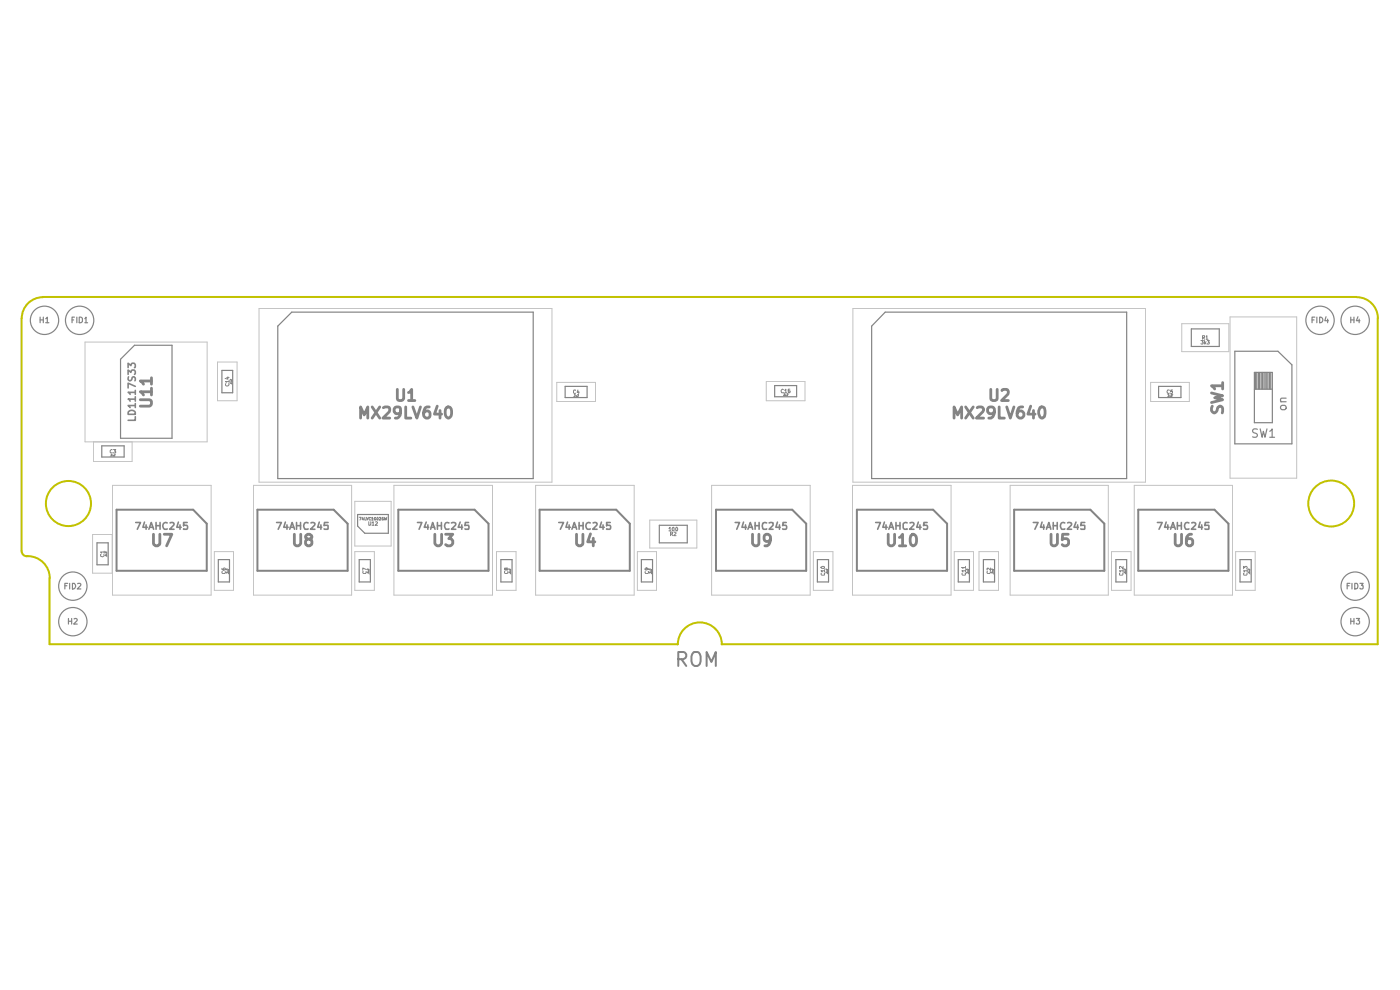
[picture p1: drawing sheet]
<svg xmlns="http://www.w3.org/2000/svg" width="297mm" height="210mm" viewBox="0 0 297 210" stroke-linecap="round" stroke-linejoin="round" font-family="sans-serif">
<g fill="none" stroke="#c2c200" stroke-width=".42">
<path d="M4.6 67.5v49.3M9.1 63h278.7M9.1 63a4.5 4.5 0 0 0-4.5 4.5M287.8 63a4.5 4.5 0 0 1 4.5 4.5M292.3 67.5v69.2h-139.2M4.6 116.9a1.12 1.12 0 0 0 1.1 1.1M5.7 117.9h.1M5.9 118a4.7 4.7 0 0 1 4.7 4.6M10.5 122.6v14.1h133.3a4.7 4.7 0 0 1 4.7-4.7 4.7 4.7 0 0 1 4.6 4.7"/>
<circle cx="14.5" cy="106.8" r="4.8"/>
<circle cx="282.4" cy="106.8" r="4.9"/>
</g>
<g fill="none" stroke="#848484" stroke-width=".25">
<path d="M8.5 67.9h.7M8.5 67.3v1.2M9.2 67.3v1.2M9.7 67.6l.3-.3v1.2M9.7 68.5h.7M15.3 67.9h.3M15.8 67.3h-.5v1.2M16.3 67.3v1.2M16.8 67.3h.3l.4 .2v.7l-.4 .3h-.3zM18 67.6l.2-.3v1.2M18 68.5h.6M25.6 76.2l2.9-3h8v19.8h-10.9z"/>
<path d="M47.1 78.6h2.3v4.7h-2.3zM58.9 69.2l3-3h51.2v35.3h-54.2zM187.8 66.2h51.2v35.3h-54.1v-32.3zM252.7 69.8h6v3.7h-6zM262 74.5h9.1l3 2.9v16.8h-12.1zM266.1 79h3.8v10.7h-3.8zM266.4 79v3.6M266.6 79v3.6M267 79v3.6M267.2 79v3.6M267.5 79v3.6M267.8 79v3.6"/>
<path d="M268.1 79v3.6M268.4 79v3.6M268.7 79v3.6M269 79v3.6M269.3 79v3.6M269.6 79v3.6M278.3 67.9h.5M278.9 67.3h-.6v1.2M279.4 67.3v1.2M280 67.3a.6 .6 0 0 1 .6 .6 .6 .6 0 0 1-.6 .6zM281.3 67.2l-.2 .8h.7M281.6 67.7v.8"/>
<path d="M286.6 67.3v1.2M286.6 67.9h.6M287.2 67.3v1.2M288.1 67.2l-.4 .8h.8M288.3 67.7v.8M21.6 94.6h4.7v2.3h-4.7zM119.9 82h4.6v2.3h-4.6zM164.3 81.8h4.7v2.4h-4.7zM245.8 82h4.7v2.3h-4.7zM266.1 82.6h3.8M266.7 91.1l-.6-.1-.3 .1v.6l.8 .3 .1 .4-.3 .4-.7-.1M267.3 91l.5 1.8 .2-1.3 .4 1.3 .4-1.8"/>
<path d="M269.4 91.5l.5-.5v1.8M269.4 92.8h1M271.7 85.2h1.1M271.7 86.2l.3-.2h.5l.3 .2v.4l-.3 .3h-.5l-.3-.3zM272.8 84.5h-1.1v.5l.1 .2M20.6 115.1h2.3v4.7h-2.3zM46.3 118.7h2.4v4.7h-2.4zM75.9 109.1h6.5v4h-5l-1.5-1.5zM76.2 118.7h2.4v4.7h-2.4zM106.3 118.7h2.3v4.7h-2.3zM136.1 118.7h2.3v4.7h-2.3zM139.9 111.4h5.9v3.7h-5.9z"/>
<path d="M173.4 118.7h2.4v4.7h-2.4zM203.3 118.7h2.4v4.7h-2.4zM208.6 118.7h2.4v4.7h-2.4zM236.7 118.7h2.3v4.7h-2.3zM263.1 118.7h2.3v4.7h-2.3zM13.8 124.3h.4M14.4 123.7h-.6v1.2M14.5 131.8h.7M14.5 131.2v1.2M14.8 123.7v1.2M15.2 131.2v1.2M15.4 123.7h.4a.66 .66 0 0 1 .2 .8 .66 .66 0 0 1-.6 .4z"/>
<path d="M15.7 131.3l.4-.1 .3 .3-.8 .9h.8M16.5 123.8l.5-.1 .1 .4-.7 .8h.7M285.8 124.3h.4M286.4 123.7h-.6v1.2M286.6 131.2v1.2M286.6 131.8h.6M286.8 123.7v1.2M287.2 131.2v1.2M287.4 123.7h.4a.66 .66 0 0 1 .3 .8 .66 .66 0 0 1-.7 .4zM287.7 131.2h.7l-.3 .4 .3 .2v.4l-.2 .2h-.3l-.2-.2M288.5 123.7h.7l-.4 .5 .4 .1v.5l-.2 .1h-.3l-.2-.1"/>
<circle cx="9.4" cy="67.9" r="3"/>
<circle cx="16.9" cy="67.9" r="3"/>
<circle cx="280" cy="67.9" r="3"/>
<circle cx="287.5" cy="67.9" r="3"/>
<circle cx="15.5" cy="131.9" r="3"/>
<circle cx="15.5" cy="124.3" r="3"/>
<circle cx="287.5" cy="131.9" r="3"/>
<circle cx="287.5" cy="124.3" r="3"/>
</g>
<g fill="none" stroke="#848484" stroke-width=".21">
<path d="M48.3 79.9v.5l-.5-.1M254.8 72.2h.5l-.3 .4h.3l-.1 .4-.4-.1M255.1 71.6l.4-.1v-.3h-.4v.8M255.3 71.6l.2 .4M255.5 72.2v.8M255.6 72.7l.3 .3M255.9 71.5l.1-.3v.8M255.9 72h.4M255.9 72.5l-.4 .3M256.1 72.2h.4l-.2 .4h.2v.3h-.4M23.5 96.4h.3l-.3 .3h.3M23.8 95.4l-.2-.1-.2 .3v.3l.1 .2 .3-.1"/>
<path d="M23.9 96.5v.2h.2v-.2M24 95.3h.6l-.3 .4h.2l.1 .3h-.6M24.3 96.4l.1 .1-.2 .2h.2M47.9 81.4l-.1 .3 .2 .2h.3l.3-.3-.1-.2M48.1 80.1h.5M48.6 80.9h-.8l.2 .2M48.6 80.7v.4M48.9 80.9h.3v.2h-.3M49.2 81.2v.2l-.2-.2h-.2v.2M49.2 80.5v.2l-.3-.2-.1 .2M121.8 83.8h.2l-.2 .3h.2M122.1 82.8l-.3-.1-.1 .2v.4l.2 .2 .2-.1"/>
<path d="M122.2 83.9v.2l.2-.1M122.4 83.9v.2M122.6 83.8l.1-.1-.2 .4h.2M122.6 82.7l-.2 .5h.5M122.8 83v.5M166.2 82.6a.38 .38 0 0 0-.5 .2 .38 .38 0 0 0 .2 .5l.3-.1M166.2 83.6h.3l-.3 .3h.3M166.5 82.8l.2-.2v.7M166.5 83.3h.4M166.7 83.7v.2h.1M166.8 83.7v.2M166.9 83.6h.3l-.3 .3h.3"/>
<path d="M167.6 82.6h-.4v.4l.4-.1v.2v.2l-.4-.1M247.8 83.8l.1-.1-.1 .4h.1M248.1 82.8a.36 .36 0 0 0-.5 .2 .36 .36 0 0 0 .3 .5l.2-.1M248.1 83.9v.1h.2M248.3 83.9v.2M248.5 83.8h.2l-.2 .3h.2M248.8 82.7h-.4l-.1 .4h.5v.3h-.5M21.4 117.6l-.1 .3a.38 .38 0 0 0 .5 .2 .38 .38 0 0 0 .2-.5M22.1 117.1h-.8l.2 .2M22.1 116.9v.4M22.4 117.5h.3v.1h-.3M22.7 117.7v.3l-.3-.3-.1 .3"/>
<path d="M22.7 117.1v.2l-.2-.2h-.2v.2M76.2 109.7h.4l-.2 .6M77 109.7l-.2 .5h.3M77 109.9v.4M77.4 109.7v.6h.2M77.7 109.7l.2 .6 .2-.6M78.2 110.7v.7h.4l.1-.7M78.7 109.8a.27 .27 0 0 0-.4 0 .27 .27 0 0 0 0 .4 .27 .27 0 0 0 .4 0M78.8 109.9l.2-.2v.6M78.8 110.3h.4M78.9 110.9l.3-.2v.7M78.9 111.4h.4"/>
<path d="M79.7 110.7h.2l.2 .2-.5 .5h.5M79.7 109.8a.27 .27 0 0 0-.3 .2 .27 .27 0 0 0 .1 .3h.2l-.1-.2M80.1 109.7l.2 .3-.1 .3-.3-.1v-.3zM80.4 109.8h.4l-.4 .5h.4M81.3 109.8h-.3l.1 .5 .3-.1v-.1h-.2M81.5 109.7l.1 .6 .2-.4 .1 .4 .1-.6M141.9 112.1l.3-.3v.8M141.9 112.6h.4M142.2 113.3l.5-.1-.1-.3h-.4v.7M142.5 113.3l.2 .3M142.7 111.9h.3l-.1 .7-.3-.2zM143 112.9h.3l.1 .2-.5 .5h.5"/>
<path d="M143.5 111.8l.3 .3-.1 .5h-.3l-.1-.2v-.4zM47.1 120.6v.2l.1 .1h.6v-.2l-.1-.2-.4 .2 .2 .2M47.2 121.2l-.1 .3 .1 .2h.5l.1-.3v-.2M48.2 121h.3M48.4 121l.1 .2h-.3M48.5 121.4v.2l-.4-.2v.2M48.5 120.7v.2l-.4-.2v.2M77 121.2v.3l.1 .2h.5l.1-.3-.1-.2M77.7 120.8l-.7-.3v.5M78 121h.3v.2h-.3M78.3 121.4v.2l-.2-.2h-.2v.2M78.3 120.7v.2l-.2-.2h-.2v.2"/>
<path d="M107.1 121.2l-.1 .3 .2 .2h.4l.2-.3-.1-.2M107.4 120.7v-.2l.4 .2-.1 .2h-.3v-.2l-.3-.2-.1 .3h.4M108.1 121h.2v.2h-.2M108.3 121.4v.2l-.1-.2h-.2v.2M108.3 120.7v.2l-.1-.2h-.2v.2M136.9 121.2l-.1 .2 .2 .3h.4l.2-.2-.1-.3M137.2 120.5l.1 .3-.4 .1-.1-.2 .2-.2 .6 .2v.1M138 121h.2M138.1 121l.1 .2h-.2M138.2 121.4v.2l-.4-.2 .1 .2M138.2 120.7v.2l-.4-.2 .1 .2M174.2 121.6v.2l.1 .2h.5v-.4"/>
<path d="M174.2 120.2h.7v.3l-.6 .1-.1-.2zM174.9 121.1h-.7l.2 .2M174.9 120.8v.5M175.3 121h.3v.2h-.3M175.6 121.4v.2l-.3-.2-.1 .2M175.6 120.7v.2l-.3-.2-.1 .2M204.1 121.6l-.1 .2 .2 .2h.5v-.4M204.8 121.1h-.8l.3 .2M204.8 120.4h-.8l.3 .2M204.8 120.1v.5M204.8 120.8v.5M205.2 121h.2"/>
<path d="M205.4 121v.2h-.2M205.4 121.4v.2l-.2-.2-.2 .1 .1 .1M205.4 120.7v.2l-.2-.2-.2 .1 .1 .1M209.5 121.2l-.1 .3 .2 .2h.4l.1-.3v-.2M210.1 120.5v.5l-.5-.5-.2 .1 .1 .3M210.4 121h.3v.2h-.3M210.7 121.4v.2l-.2-.2h-.1v.2M210.7 120.7v.2l-.2-.2h-.1v.2M237.6 121.6v.4h.5l.2-.2-.1-.2M238.3 121.1h-.8l.2 .2M238.3 120.1v.6l-.6-.6-.2 .1 .1 .4M238.3 120.8v.5"/>
<path d="M238.6 121h.2v.2h-.2M238.8 121.4v.2l-.2-.2h-.1v.2M238.8 120.7v.2l-.2-.2h-.1v.2M263.8 120.7v-.6l.3 .3 .3-.3 .2 .2-.1 .4M263.9 121.6v.4h.5l.2-.2-.1-.2M264.6 121.1h-.8l.2 .2M264.6 120.8v.5M264.9 121h.2v.2h-.2M265.1 121.4v.2l-.1-.2h-.2v.2M265.1 120.7v.2l-.1-.2h-.2v.2"/>
</g>
<g fill="none" stroke="#848484" stroke-width=".59">
<path d="M29.8 84.8h1.9a.74 .74 0 0 1 .5 .7 .74 .74 0 0 1-.5 .7h-1.9M32.1 83.1h-2.3l.3 .2 .3 .5M32.1 80.8h-2.3l.3 .2 .3 .5M32.1 80.1v1.4M32.1 82.3v1.5M76.5 88.7v-2.4l.8 1.7 .7-1.7v2.4M79 86.3l1.6 2.4M80.6 86.3l-1.6 2.4M81.3 86.5a1.06 1.06 0 0 1 1.3 0v.8l-1.4 1.4h1.5M84.3 82.6v1.9l.1 .3 .3 .2 .7-.1 .2-.4v-1.9M85 87.3a.74 .74 0 0 1-.7 .5 .74 .74 0 0 1-.7-.5v-.6l.3-.3h.9a1.9 1.9 0 0 1-.3 2.1l-.6 .2M86.1 86.3v2.4h1.1"/>
<path d="M86.7 83.3l.2-.1 .4-.6v2.4M86.7 85h1.3M87.6 86.3l.8 2.4 .8-2.4M91.1 86.3h-.5a1.56 1.56 0 0 0-.5 2.2l.3 .2 .7-.2a.89 .89 0 0 0-.3-1.3 .84 .84 0 0 0-.9 .5M92.8 86.2l-.6 1.6h1.5M93.3 87.1v1.6M94.7 86.5l.5-.2a1.35 1.35 0 0 1-.2 2.4 1.44 1.44 0 0 1-.3-2.2zM202.4 88.7v-2.4l.8 1.7 .8-1.7v2.4M204.9 86.3l1.6 2.4M206.5 86.3l-1.6 2.4M207.3 86.5a.89 .89 0 0 1 1.4 .2l-.2 .6-1.4 1.4h1.6M210.2 82.6v1.9l.1 .3 .3 .2 .9-.2v-2.2"/>
<path d="M210.9 87.3l-.1 .2a.75 .75 0 0 1-1.3-.2v-.6l.3-.3 .6-.1 .4 .2a1.74 1.74 0 0 1-.5 2.2h-.5M212 86.3v2.4h1.1M212.6 82.8l.3-.2h.6a.67 .67 0 0 1 .3 1l-1.3 1.4h1.4M213.6 86.3l.7 2.4 .8-2.4M217 86.3a.96 .96 0 0 0-1.2 1v.9a.75 .75 0 0 0 .7 .5 .75 .75 0 0 0 .7-.5 .87 .87 0 0 0-.5-1 .84 .84 0 0 0-.9 .5M218.7 86.2l-.6 1.6h1.5M219.2 87.1v1.6M220.6 86.5a.61 .61 0 0 1 1 .2l.1 .5a1.4 1.4 0 0 1-.5 1.5 .85 .85 0 0 1-.9-.9v-.6zM257 83.4l2.4 .5-1.7 .5 1.7 .4-2.4 .6M257.2 86.2l-.2 .4a.87 .87 0 0 0 .5 1h.2a1.25 1.25 0 0 0 .7-1.2 .55 .55 0 0 1 .6-.2 .55 .55 0 0 1 .4 .5l-.1 .9M259.4 81.8h-2.4l.7 .7M259.4 81.2v1.3"/>
<path d="M32.6 113.3v2a.84 .84 0 0 0 .9 .5l.4-.5v-2M34.8 113.3h1.7l-1.1 2.5M62.4 113.3v2l.5 .5a.84 .84 0 0 0 .9-.5v-2M65.2 114.3l-.3-.1-.1-.4a.84 .84 0 0 1 .9-.5l.5 .5-.1 .4-.4 .1a.84 .84 0 0 0-.9 .6v.4a.84 .84 0 0 0 .9 .5l.2-.2a.75 .75 0 0 0-.2-1.3M92.2 113.3v2a.75 .75 0 0 0 .8 .5 .75 .75 0 0 0 .7-.5v-2M94.5 113.3h1.6l-.9 1a.67 .67 0 0 1 .9 .4v.6l-.6 .5h-.6l-.4-.3M122.3 113.3v2a.84 .84 0 0 0 .9 .5l.5-.5v-2M125.3 113.2l-.6 1.7h1.5M125.9 114.2v1.6M159.6 113.3v2a.72 .72 0 0 0 .6 .5 .72 .72 0 0 0 .7-.3l.1-2.2M163.5 114.3a.72 .72 0 0 1-.6 .6 .72 .72 0 0 1-.7-.3 .91 .91 0 0 1 .3-1.3 .84 .84 0 0 1 1 .5 1.87 1.87 0 0 1-.7 2h-.5M188.4 113.3v2l.5 .5a.84 .84 0 0 0 .9-.5v-2"/>
<path d="M190.8 114l.3-.1 .4-.6v2.5M190.8 115.8h1.4M193.3 113.6a.61 .61 0 0 1 .6-.3 .61 .61 0 0 1 .5 .5 1.26 1.26 0 0 1-.8 2 1.64 1.64 0 0 1-.3-2.2zM223 113.3v2l.4 .5a.84 .84 0 0 0 .9-.5v-2M226.6 113.3h-1.2l-.1 1.2 .4-.2h.7l.3 .4-.1 .8-.3 .3h-.6l-.4-.3M249.3 113.3v2l.4 .5a.84 .84 0 0 0 1-.5v-2M252.8 113.3a.99 .99 0 0 0-1.1 1v1a.84 .84 0 0 0 .9 .5l.4-.5-.1-.8-.3-.2h-.5l-.4 .4"/>
</g>
<path d="M24.7 108.1h16.3l2.9 3v10h-19.2zM54.6 108.1h16.2l2.9 3v10h-19.1zM84.5 108.1h16.2l2.9 3v10h-19.1zM114.5 108.1h16.2l2.9 3v10h-19.1zM151.9 108.1h16.2l2.9 3v10h-19.1zM181.8 108.1h16.2l2.9 3v10h-19.1zM215.1 108.1h16.2l3 3v10h-19.2zM241.5 108.1h16.1l3 3v10h-19.1zM143.9 139.8h1.1a.78 .78 0 0 0 .6-.7 .78 .78 0 0 0-.6-.8h-1.1v3M144.6 139.8l1 1.5M147.1 138.4h1.1a1.99 1.99 0 0 1-.2 2.9h-.6l-.3-.2a2.14 2.14 0 0 1 0-2.7zM149.9 141.3v-3l1 2.1 1-2.1v3" fill="none" stroke="#848484" stroke-width=".42"/>
<g fill="none" stroke="#848484" stroke-width=".34">
<path d="M27.2 79.4v-.9l.6 .5 .2-.5h.4l.3 .3v.4l-.2 .2M27.2 78v-1l.6 .6 .2-.6h.4l.3 .4v.4l-.2 .2M27.3 79.9l-.1 .6 .3 .3 .4-.3 .2-.5 .3-.1 .3 .3-.1 .6M27.3 87.3a.83 .83 0 0 1 .9-.2 .83 .83 0 0 1 .5 .8h-1.5zM28.7 88.4v.8h-1.5M28.7 86h-1.5l.4 .4M28.7 84.7h-1.5l.2 .1 .2 .3M28.7 83.2h-1.5l.2 .1 .2 .4M28.7 82l-1.5-.7v1M28.7 82.8v.9M28.7 84.2v.9M28.7 85.6v.8"/>
<path d="M28.8 110.8h1l-.7 1.5M30.7 110.7l-.4 1.1h.9M31 111.3v1M31.6 112.3l.5-1.5 .5 1.5M31.8 111.8h.6M33.1 111.5h.9M33.1 110.8v1.5M34 110.8v1.5M35.5 110.9a.74 .74 0 0 0-1 .4 .74 .74 0 0 0 .4 1l.6-.1M36.1 110.9l.6-.1 .2 .5-.9 1h.9M37.8 110.7l-.3 1.1h.9M38.2 111.3v1"/>
<path d="M39.7 110.8h-.8v.7l.7-.1 .2 .3-.2 .6-.7-.1M58.7 110.8h1l-.7 1.5M60.5 110.7l-.3 1.1h.9M60.9 111.3v1M61.5 112.3l.5-1.5 .5 1.5M61.6 111.8h.7M62.9 111.5h.9M62.9 110.8v1.5M63.8 110.8v1.5M65.4 110.9a.67 .67 0 0 0-.9 .2 .67 .67 0 0 0 0 .8l.2 .4 .7-.1M66 110.9h.7l.1 .4-.9 1h.9M67.7 110.7l-.3 1.1h.8"/>
<path d="M68.1 111.3v1M69.6 110.8h-.8v.7l.7-.1 .1 .8h-.8M88.6 110.8h.9l-.6 1.5M90.4 110.7l-.4 1.1h.9M90.8 111.3v1M91.4 112.3l.4-1.5 .5 1.5M91.4 111.8h.8M92.8 111.5h.8M92.8 110.8v1.5M93.6 110.8v1.5M95.3 110.9a.67 .67 0 0 0-.9 .2 .67 .67 0 0 0 0 .8l.2 .4 .7-.1M95.8 110.9l.6-.1 .3 .3-.1 .3-.8 .9h.9"/>
<path d="M97.6 110.7l-.4 1.1h.9M98 111.3v1M99.4 110.8h-.7l-.1 .7 .8-.1v.9l-.8-.1M118.5 110.8h1.1l-.7 1.5M120.4 110.7l-.3 1.1h.9M120.7 111.3v1M121.3 112.3l.5-1.5 .5 1.5M121.5 111.8h.7M122.9 110.8v1.5M122.9 111.5h.8M123.7 110.8v1.5M125.2 110.9a.74 .74 0 0 0-.9 .4 .74 .74 0 0 0 .3 1l.6-.1"/>
<path d="M125.8 110.9l.6-.1 .3 .5-1 1h1M127.6 110.7l-.3 1.1h.9M127.9 111.3v1M129.5 110.8h-.8v.7l.7-.1 .1 .3-.1 .6-.7-.1M156 110.8h.9l-.6 1.5M157.7 110.7l-.3 1.1h.9M158.2 111.3v1M158.7 112.3l.5-1.5 .5 1.5M158.8 111.8h.8M160.2 111.5h.8M160.2 110.8v1.5M161 110.8v1.5"/>
<path d="M162.6 110.9a.67 .67 0 0 0-.8 .2 .67 .67 0 0 0 0 .8l.2 .4 .6-.1M163.2 110.9h.8v.5l-.8 .9h.8M164.9 110.7l-.3 1.1h.9M165.4 111.3v1M166.8 110.8h-.7l-.1 .7 .7-.1 .2 .3-.1 .5h-.8M185.8 110.8h1l-.6 1.5M187.6 110.7l-.3 1.1h.9M188 111.3v1M188.6 112.3l.5-1.5 .5 1.5M188.7 111.8h.7M190.1 111.5h.8M190.1 110.8v1.5"/>
<path d="M190.9 110.8v1.5M192.4 110.9l-.4-.1-.4 .4 .1 .9 .2 .2 .5-.1M193 110.9l.6-.1a.36 .36 0 0 1 .2 .6l-.8 .9h.9M194.8 110.7l-.3 1.1h.9M195.2 111.3v1M196.7 110.8h-.7l-.1 .7 .7-.1 .2 .3-.1 .5h-.8M219.2 110.8h1l-.7 1.5M221.1 110.7l-.4 1.1h.9M221.4 111.3v1M222 112.3l.5-1.5 .4 1.5M222.1 111.8h.7M223.4 111.5h.9"/>
<path d="M223.4 110.8v1.5M224.3 110.8v1.5M225.9 110.9a.67 .67 0 0 0-.9 .2 .67 .67 0 0 0 0 .8l.2 .4 .7-.1M226.5 110.9h.7l.1 .4-.9 1h.9M228.3 110.7l-.5 1.1h1M228.6 111.3v1M230.1 110.8h-.7l-.1 .7 .7-.1 .1 .8h-.8M245.5 110.8h1.1l-.7 1.5M247.4 110.7l-.3 1.1h.9M247.7 111.3v1M248.3 112.3l.5-1.5 .5 1.5M248.4 111.8h.8"/>
<path d="M249.8 111.5h.8M249.8 110.8v1.5M250.6 110.8v1.5M252.2 110.9a.67 .67 0 0 0-.8 .2 .67 .67 0 0 0 0 .8l.1 .4 .7-.1M252.8 110.9h.8l.1 .4-1 1h1M254.6 110.7l-.3 1.1h.8M254.9 111.3v1M256.5 110.8h-.8l-.1 .7 .8-.1 .1 .8h-.9"/>
</g>
<g fill="none" stroke="#c2c2c2" stroke-width=".21">
<path d="M18 72.6h25.9v21.1h-25.9zM46.1 76.8h4.2v8.2h-4.2zM55 65.4h62.1v36.9h-62.1zM180.9 65.4h62.1v36.9h-62.1zM250.7 68.7h10v5.9h-10zM260.9 67.2h14.2v34.2h-14.2zM19.8 93.7v4.2h8.2v-4.2M118.1 81.1h8.2v4.1h-8.2zM162.6 80.9h8.2v4.1h-8.2zM244.1 81.1h8.2v4.1h-8.2zM19.6 113.4h4.2v8.2h-4.2zM23.9 103h20.9v23.2h-20.9z"/>
<path d="M45.5 117h4v8.2h-4zM53.8 103h20.8v23.2h-20.8zM75.3 117h4.1v8.2h-4.1zM75.3 106.3h7.7v9.5h-7.7zM83.6 103h20.9v23.2h-20.9zM105.3 117h4.2v8.2h-4.2zM113.6 103h20.9v23.2h-20.9zM135.2 117h4.1v8.2h-4.1zM137.8 110.3h10v5.9h-10zM151 103h20.9v23.2h-20.9zM172.6 117h4.1v8.2h-4.1zM180.8 103h21v23.2h-21z"/>
<path d="M202.4 117h4.1v8.2h-4.1zM207.7 117h4.1v8.2h-4.1zM214.3 103h20.8v23.2h-20.8zM235.8 117h4.1v8.2h-4.1zM240.6 103h20.9v23.2h-20.9zM262.1 117h4.2v8.2h-4.2z"/>
</g>
</svg>
